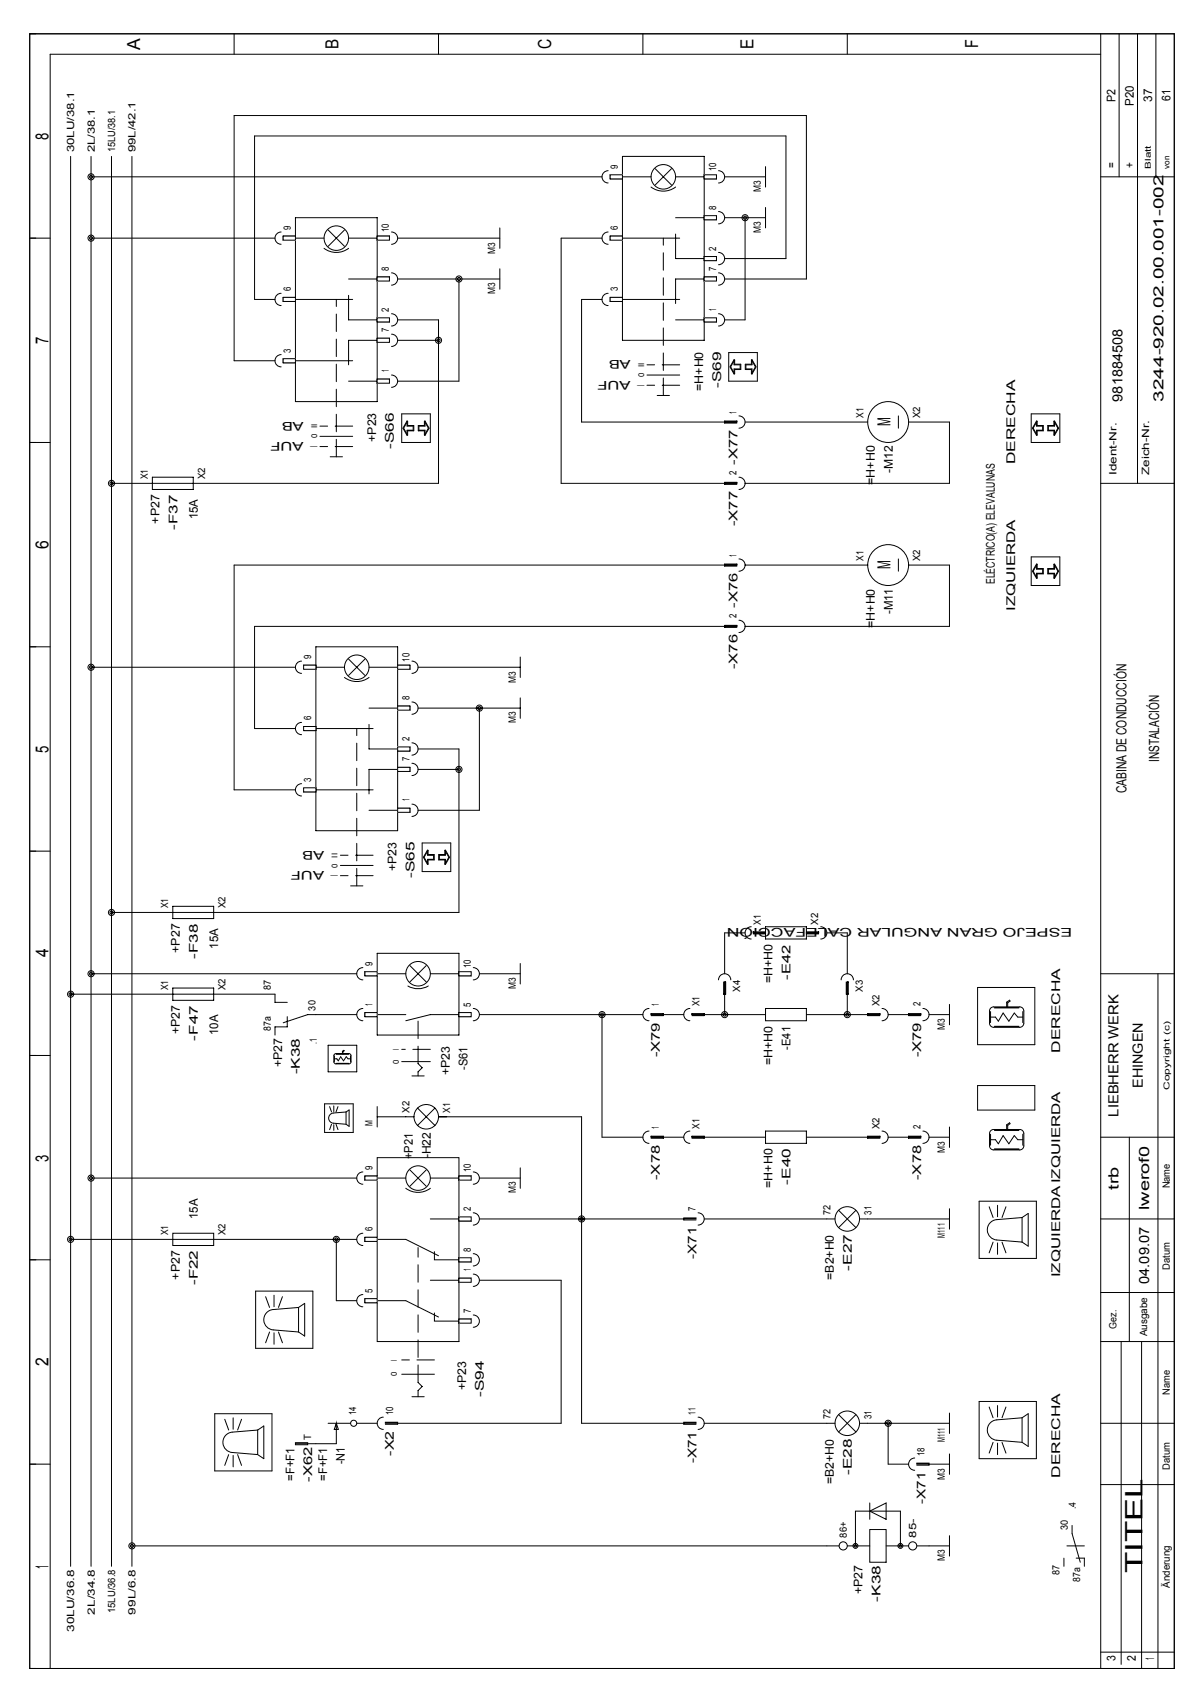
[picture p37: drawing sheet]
<svg xmlns="http://www.w3.org/2000/svg" width="210mm" height="297mm" viewBox="0 0 210 297" stroke-linecap="round" stroke-linejoin="round" font-family="sans-serif">
<defs><g id="words">
<text font-size="4.2" x="201.4" y="277.3" transform="rotate(-90 201.4 277.3)">TITEL</text>
<g font-size="3.2">
<text x="24.7" y="8.7" transform="rotate(-90 24.7 8.7)">A</text>
<text x="59.7" y="8.6" transform="rotate(-90 59.7 8.6)">B</text>
<text x="97.1" y="8.7" transform="rotate(-90 97.1 8.7)">C</text>
<text x="132.8" y="8.6" transform="rotate(-90 132.8 8.6)">E</text>
<text x="172.4" y="8.5" transform="rotate(-90 172.4 8.5)">F</text>
<text x="8.5" y="24.7" transform="rotate(-90 8.5 24.7)">8</text>
<text x="8.5" y="60.7" transform="rotate(-90 8.5 60.7)">7</text>
<text x="156.9" y="75.1" transform="rotate(-90 156.9 75.1)">M</text>
<text x="8.5" y="96.7" transform="rotate(-90 8.5 96.7)">6</text>
<text x="156.9" y="100.4" transform="rotate(-90 156.9 100.4)">M</text>
<text x="8.5" y="132.7" transform="rotate(-90 8.5 132.7)">5</text>
<text x="8.5" y="168.8" transform="rotate(-90 8.5 168.8)">4</text>
<text x="8.5" y="204.8" transform="rotate(-90 8.5 204.8)">3</text>
<text x="8.5" y="240.8" transform="rotate(-90 8.5 240.8)">2</text>
<text x="8.5" y="276.5" transform="rotate(-90 8.5 276.5)">1</text>
</g>
<g font-size="2.5">
<text x="197.8" y="70.8" transform="rotate(-90 197.8 70.8)">981884508</text>
<text x="205" y="70.8" transform="rotate(-90 205 70.8)">3244-920.02.00.001-002</text>
<text x="204.3" y="134.3" transform="rotate(-90 204.3 134.3)">INSTALACIÓN</text>
<text x="198.6" y="139.9" transform="rotate(-90 198.6 139.9)">CABINA DE CONDUCCIÓN</text>
<text x="201.4" y="191.8" transform="rotate(-90 201.4 191.8)">EHINGEN</text>
<text x="197.1" y="196.8" transform="rotate(-90 197.1 196.8)">LIEBHERR WERK</text>
<text x="197.1" y="209.7" transform="rotate(-90 197.1 209.7)">trb</text>
<text x="202.5" y="213.3" transform="rotate(-90 202.5 213.3)">lwerof0</text>
<text x="202.5" y="226.3" transform="rotate(-90 202.5 226.3)">04.09.07</text>
</g>
<g font-size="2.1">
<text x="196.6" y="18" transform="rotate(-90 196.6 18)">P2</text>
<text x="203.1" y="17.9" transform="rotate(-90 203.1 17.9)">37</text>
<text x="206.3" y="17.7" transform="rotate(-90 206.3 17.7)">61</text>
<text x="199.8" y="18.6" transform="rotate(-90 199.8 18.6)">P20</text>
<text x="196.6" y="29.6" transform="rotate(-90 196.6 29.6)">=</text>
<text x="199.8" y="29.6" transform="rotate(-90 199.8 29.6)">+</text>
<text x="111.1" y="63.5" transform="rotate(-180 111.1 63.5)">AB</text>
<text x="111.1" y="67.1" transform="rotate(-180 111.1 67.1)">AUF</text>
<text x="123.9" y="68.9" transform="rotate(-90 123.9 68.9)">=H+H0</text>
<text x="127.1" y="68.4" transform="rotate(-90 127.1 68.4)">-S69</text>
<text x="53.5" y="77.9" transform="rotate(-180 53.5 77.9)">AUF</text>
<text x="53.5" y="74.3" transform="rotate(-180 53.5 74.3)">AB</text>
<text x="66.3" y="77.9" transform="rotate(-90 66.3 77.9)">+P23</text>
<text x="69.4" y="79.2" transform="rotate(-90 69.4 79.2)">-S66</text>
<text x="130" y="81.9" transform="rotate(-90 130 81.9)">-X77</text>
<text x="157.3" y="83.4" transform="rotate(-90 157.3 83.4)">-M12</text>
<text x="178.9" y="81.8" transform="rotate(-90 178.9 81.8)">DERECHA</text>
<text x="154.2" y="85.5" transform="rotate(-90 154.2 85.5)">=H+H0</text>
<text x="28.1" y="92.3" transform="rotate(-90 28.1 92.3)">+P27</text>
<text x="31.3" y="93.4" transform="rotate(-90 31.3 93.4)">-F37</text>
<text x="34.9" y="91.6" transform="rotate(-90 34.9 91.6)">15A</text>
<text x="130" y="92.8" transform="rotate(-90 130 92.8)">-X77</text>
<text x="130" y="107.2" transform="rotate(-90 130 107.2)">-X76</text>
<text x="175.3" y="103" transform="rotate(-90 175.3 103)">ELÉCTRICO(A) ELEVALUNAS</text>
<text x="178.9" y="107.7" transform="rotate(-90 178.9 107.7)">IZQUIERDA</text>
<text x="154.2" y="110.7" transform="rotate(-90 154.2 110.7)">=H+H0</text>
<text x="157.3" y="108.3" transform="rotate(-90 157.3 108.3)">-M11</text>
<text x="130" y="118" transform="rotate(-90 130 118)">-X76</text>
<text x="57.1" y="150" transform="rotate(-180 57.1 150)">AB</text>
<text x="57.1" y="153.6" transform="rotate(-180 57.1 153.6)">AUF</text>
<text x="69.9" y="153.5" transform="rotate(-90 69.9 153.5)">+P23</text>
<text x="73" y="154.8" transform="rotate(-90 73 154.8)">-S65</text>
<text x="31.7" y="168" transform="rotate(-90 31.7 168)">+P27</text>
<text x="38.5" y="167.2" transform="rotate(-90 38.5 167.2)">15A</text>
<text x="188.9" y="163.7" transform="rotate(-180 188.9 163.7)">ESPEJO GRAN ANGULAR CALEFACCIÓN</text>
<text x="34.9" y="169" transform="rotate(-90 34.9 169)">-F38</text>
<text x="136.2" y="173.4" transform="rotate(-90 136.2 173.4)">=H+H0</text>
<text x="139.3" y="172.7" transform="rotate(-90 139.3 172.7)">-E42</text>
<text x="31.7" y="182.4" transform="rotate(-90 31.7 182.4)">+P27</text>
<text x="34.9" y="183.4" transform="rotate(-90 34.9 183.4)">-F47</text>
<text x="38.5" y="182.5" transform="rotate(-90 38.5 182.5)">10A</text>
<text x="139.3" y="185" transform="rotate(-90 139.3 185)">-E41</text>
<text x="186.9" y="185.6" transform="rotate(-90 186.9 185.6)">DERECHA</text>
<text x="49.7" y="188.1" transform="rotate(-90 49.7 188.1)">+P27</text>
<text x="52.9" y="189.4" transform="rotate(-90 52.9 189.4)">-K38</text>
<text x="79.3" y="189.6" transform="rotate(-90 79.3 189.6)">+P23</text>
<text x="82.4" y="188.6" transform="rotate(-90 82.4 188.6)">-S61</text>
<text x="116.3" y="186.4" transform="rotate(-90 116.3 186.4)">-X79</text>
<text x="136.2" y="187.8" transform="rotate(-90 136.2 187.8)">=H+H0</text>
<text x="162.4" y="186.4" transform="rotate(-90 162.4 186.4)">-X79</text>
<text x="72.8" y="204.3" transform="rotate(-90 72.8 204.3)">+P21</text>
<text x="75.9" y="204.2" transform="rotate(-90 75.9 204.2)">-H22</text>
<text x="116.3" y="208" transform="rotate(-90 116.3 208)">-X78</text>
<text x="136.2" y="209.4" transform="rotate(-90 136.2 209.4)">=H+H0</text>
<text x="139.3" y="208.8" transform="rotate(-90 139.3 208.8)">-E40</text>
<text x="162.4" y="208" transform="rotate(-90 162.4 208)">-X78</text>
<text x="34.9" y="214.9" transform="rotate(-90 34.9 214.9)">15A</text>
<text x="122.7" y="221.9" transform="rotate(-90 122.7 221.9)">-X71</text>
<text x="31.7" y="225.6" transform="rotate(-90 31.7 225.6)">+P27</text>
<text x="34.9" y="226.5" transform="rotate(-90 34.9 226.5)">-F22</text>
<text x="147" y="225.6" transform="rotate(-90 147 225.6)">=B2+H0</text>
<text x="150.1" y="224" transform="rotate(-90 150.1 224)">-E27</text>
<text x="186.9" y="225.1" transform="rotate(-90 186.9 225.1)">IZQUIERDA IZQUIERDA</text>
<text x="82.1" y="245" transform="rotate(-90 82.1 245)">+P23</text>
<text x="85.3" y="246.3" transform="rotate(-90 85.3 246.3)">-S94</text>
<text x="69.4" y="256.6" transform="rotate(-90 69.4 256.6)">-X2</text>
<text x="122.7" y="257.9" transform="rotate(-90 122.7 257.9)">-X71</text>
<text x="51.9" y="261" transform="rotate(-90 51.9 261)">=F+F1</text>
<text x="55" y="261.2" transform="rotate(-90 55 261.2)">-X62</text>
<text x="57.6" y="261" transform="rotate(-90 57.6 261)">=F+F1</text>
<text x="60.8" y="258.1" transform="rotate(-90 60.8 258.1)">-N1</text>
<text x="147" y="261.6" transform="rotate(-90 147 261.6)">=B2+H0</text>
<text x="150.1" y="260" transform="rotate(-90 150.1 260)">-E28</text>
<text x="186.9" y="260.5" transform="rotate(-90 186.9 260.5)">DERECHA</text>
<text x="163.1" y="265.1" transform="rotate(-90 163.1 265.1)">-X71</text>
<text x="152" y="281.1" transform="rotate(-90 152 281.1)">+P27</text>
<text x="155.2" y="282.3" transform="rotate(-90 155.2 282.3)">-K38</text>
<text x="196.6" y="292.9" transform="rotate(-90 196.6 292.9)">3</text>
<text x="200.2" y="292.8" transform="rotate(-90 200.2 292.8)">2</text>
<text x="203.4" y="292.6" transform="rotate(-90 203.4 292.6)">1</text>
</g>
<g font-size="1.8">
<text x="13.1" y="26.9" transform="rotate(-90 13.1 26.9)">30LU/38.1</text>
<text x="16.7" y="26.9" transform="rotate(-90 16.7 26.9)">2L/38.1</text>
<text x="20.3" y="26.9" transform="rotate(-90 20.3 26.9)">15LU/38.1</text>
<text x="23.9" y="26.9" transform="rotate(-90 23.9 26.9)">99L/42.1</text>
<text x="108.9" y="29.8" transform="rotate(-90 108.9 29.8)">9</text>
<text x="126.2" y="30.2" transform="rotate(-90 126.2 30.2)">10</text>
<text x="134.1" y="33.9" transform="rotate(-90 134.1 33.9)">M3</text>
<text x="51.3" y="40.6" transform="rotate(-90 51.3 40.6)">9</text>
<text x="68.6" y="41" transform="rotate(-90 68.6 41)">10</text>
<text x="108.9" y="40.5" transform="rotate(-90 108.9 40.5)">6</text>
<text x="126.2" y="37" transform="rotate(-90 126.2 37)">8</text>
<text x="134.1" y="41.1" transform="rotate(-90 134.1 41.1)">M3</text>
<text x="68.6" y="47.8" transform="rotate(-90 68.6 47.8)">8</text>
<text x="87.3" y="44.7" transform="rotate(-90 87.3 44.7)">M3</text>
<text x="126.2" y="47.8" transform="rotate(-90 126.2 47.8)">7</text>
<text x="126.2" y="44.2" transform="rotate(-90 126.2 44.2)">2</text>
<text x="51.3" y="51.3" transform="rotate(-90 51.3 51.3)">6</text>
<text x="87.3" y="51.9" transform="rotate(-90 87.3 51.9)">M3</text>
<text x="108.9" y="51.4" transform="rotate(-90 108.9 51.4)">3</text>
<text x="68.6" y="58.6" transform="rotate(-90 68.6 58.6)">7</text>
<text x="68.6" y="55" transform="rotate(-90 68.6 55)">2</text>
<text x="126.2" y="54.8" transform="rotate(-90 126.2 54.8)">1</text>
<text x="51.3" y="62.2" transform="rotate(-90 51.3 62.2)">3</text>
<text x="68.6" y="65.6" transform="rotate(-90 68.6 65.6)">1</text>
<text x="113.6" y="68" transform="rotate(-90 113.6 68)">I</text>
<text x="129.8" y="73" transform="rotate(-90 129.8 73)">1</text>
<text x="152.2" y="73.7" transform="rotate(-90 152.2 73.7)">X1</text>
<text x="162.2" y="73.7" transform="rotate(-90 162.2 73.7)">X2</text>
<text x="55.9" y="78.8" transform="rotate(-90 55.9 78.8)">I</text>
<text x="129.8" y="83.8" transform="rotate(-90 129.8 83.8)">2</text>
<text x="196.8" y="83.8" transform="rotate(-90 196.8 83.8)">Ident-Nr.</text>
<text x="202.6" y="83.8" transform="rotate(-90 202.6 83.8)">Zeich-Nr.</text>
<text x="26.1" y="84.5" transform="rotate(-90 26.1 84.5)">X1</text>
<text x="36.1" y="84.5" transform="rotate(-90 36.1 84.5)">X2</text>
<text x="129.8" y="98.2" transform="rotate(-90 129.8 98.2)">1</text>
<text x="152.2" y="98.9" transform="rotate(-90 152.2 98.9)">X1</text>
<text x="162.2" y="98.9" transform="rotate(-90 162.2 98.9)">X2</text>
<text x="129.8" y="109" transform="rotate(-90 129.8 109)">2</text>
<text x="54.9" y="116.2" transform="rotate(-90 54.9 116.2)">9</text>
<text x="72.2" y="116.6" transform="rotate(-90 72.2 116.6)">10</text>
<text x="72.2" y="123.4" transform="rotate(-90 72.2 123.4)">8</text>
<text x="90.9" y="120.3" transform="rotate(-90 90.9 120.3)">M3</text>
<text x="54.9" y="126.9" transform="rotate(-90 54.9 126.9)">6</text>
<text x="72.2" y="130.6" transform="rotate(-90 72.2 130.6)">2</text>
<text x="90.9" y="127.5" transform="rotate(-90 90.9 127.5)">M3</text>
<text x="54.9" y="137.8" transform="rotate(-90 54.9 137.8)">3</text>
<text x="72.2" y="134.2" transform="rotate(-90 72.2 134.2)">7</text>
<text x="72.2" y="141.3" transform="rotate(-90 72.2 141.3)">1</text>
<text x="59.6" y="154.5" transform="rotate(-90 59.6 154.5)">I</text>
<text x="29.7" y="160.1" transform="rotate(-90 29.7 160.1)">X1</text>
<text x="39.7" y="160.1" transform="rotate(-90 39.7 160.1)">X2</text>
<text x="134.1" y="163" transform="rotate(-90 134.1 163)">X1</text>
<text x="144.2" y="163" transform="rotate(-90 144.2 163)">X2</text>
<text x="65.7" y="170.3" transform="rotate(-90 65.7 170.3)">9</text>
<text x="83" y="170.7" transform="rotate(-90 83 170.7)">10</text>
<text x="29.7" y="174.5" transform="rotate(-90 29.7 174.5)">X1</text>
<text x="39.7" y="174.5" transform="rotate(-90 39.7 174.5)">X2</text>
<text x="47.7" y="174.5" transform="rotate(-90 47.7 174.5)">87</text>
<text x="55.6" y="178.1" transform="rotate(-90 55.6 178.1)">30</text>
<text x="65.7" y="177.3" transform="rotate(-90 65.7 177.3)">1</text>
<text x="83" y="177.5" transform="rotate(-90 83 177.5)">5</text>
<text x="90.9" y="174.4" transform="rotate(-90 90.9 174.4)">M3</text>
<text x="116.1" y="177.4" transform="rotate(-90 116.1 177.4)">1</text>
<text x="123.3" y="177.4" transform="rotate(-90 123.3 177.4)">X1</text>
<text x="130.5" y="174.8" transform="rotate(-90 130.5 174.8)">X4</text>
<text x="152.1" y="174.8" transform="rotate(-90 152.1 174.8)">X3</text>
<text x="155" y="177.4" transform="rotate(-90 155 177.4)">X2</text>
<text x="162.2" y="177.4" transform="rotate(-90 162.2 177.4)">2</text>
<text x="47.7" y="181.7" transform="rotate(-90 47.7 181.7)">87a</text>
<text x="55.9" y="184.1" transform="rotate(-90 55.9 184.1)">.1</text>
<text x="166.5" y="181.6" transform="rotate(-90 166.5 181.6)">M3</text>
<text x="72.2" y="196.2" transform="rotate(-90 72.2 196.2)">X2</text>
<text x="79.4" y="196.2" transform="rotate(-90 79.4 196.2)">X1</text>
<text x="65.7" y="198.6" transform="rotate(-90 65.7 198.6)">M</text>
<text x="116.1" y="199" transform="rotate(-90 116.1 199)">1</text>
<text x="123.3" y="199" transform="rotate(-90 123.3 199)">X1</text>
<text x="155" y="199" transform="rotate(-90 155 199)">X2</text>
<text x="162.2" y="199" transform="rotate(-90 162.2 199)">2</text>
<text x="166.5" y="203.2" transform="rotate(-90 166.5 203.2)">M3</text>
<text x="65.7" y="206.3" transform="rotate(-90 65.7 206.3)">9</text>
<text x="83" y="206.7" transform="rotate(-90 83 206.7)">10</text>
<text x="206.2" y="209.5" transform="rotate(-90 206.2 209.5)">Name</text>
<text x="83" y="213.5" transform="rotate(-90 83 213.5)">2</text>
<text x="90.9" y="210.4" transform="rotate(-90 90.9 210.4)">M3</text>
<text x="122.6" y="213.4" transform="rotate(-90 122.6 213.4)">7</text>
<text x="146.4" y="214.2" transform="rotate(-90 146.4 214.2)">72</text>
<text x="153.6" y="214.2" transform="rotate(-90 153.6 214.2)">31</text>
<text x="29.7" y="217.8" transform="rotate(-90 29.7 217.8)">X1</text>
<text x="39.7" y="217.8" transform="rotate(-90 39.7 217.8)">X2</text>
<text x="65.7" y="217.1" transform="rotate(-90 65.7 217.1)">6</text>
<text x="83" y="220.7" transform="rotate(-90 83 220.7)">8</text>
<text x="166.5" y="218.2" transform="rotate(-90 166.5 218.2)">M111</text>
<text x="65.7" y="227.9" transform="rotate(-90 65.7 227.9)">5</text>
<text x="83" y="224.1" transform="rotate(-90 83 224.1)">1</text>
<text x="206.2" y="223.8" transform="rotate(-90 206.2 223.8)">Datum</text>
<text x="83" y="231.5" transform="rotate(-90 83 231.5)">7</text>
<text x="196.8" y="234.2" transform="rotate(-90 196.8 234.2)">Gez.</text>
<text x="202.2" y="235.6" transform="rotate(-90 202.2 235.6)">Ausgabe</text>
<text x="206.2" y="245.9" transform="rotate(-90 206.2 245.9)">Name</text>
<text x="62.8" y="249.5" transform="rotate(-90 62.8 249.5)">14</text>
<text x="69.3" y="249.5" transform="rotate(-90 69.3 249.5)">10</text>
<text x="122.6" y="249.5" transform="rotate(-90 122.6 249.5)">11</text>
<text x="146.4" y="250.2" transform="rotate(-90 146.4 250.2)">72</text>
<text x="153.6" y="250.2" transform="rotate(-90 153.6 250.2)">31</text>
<text x="54.9" y="253.8" transform="rotate(-90 54.9 253.8)">T</text>
<text x="162.9" y="256.7" transform="rotate(-90 162.9 256.7)">18</text>
<text x="166.5" y="254.2" transform="rotate(-90 166.5 254.2)">M111</text>
<text x="166.5" y="260.8" transform="rotate(-90 166.5 260.8)">M3</text>
<text x="206.2" y="259.1" transform="rotate(-90 206.2 259.1)">Datum</text>
<text x="188.2" y="269.8" transform="rotate(-90 188.2 269.8)">30</text>
<text x="189.6" y="266" transform="rotate(-90 189.6 266)">.4</text>
<text x="149.2" y="271.1" transform="rotate(-90 149.2 271.1)">86+</text>
<text x="161.5" y="271.1" transform="rotate(-90 161.5 271.1)">85-</text>
<text x="166.5" y="275.2" transform="rotate(-90 166.5 275.2)">M3</text>
<text x="186.8" y="277.7" transform="rotate(-90 186.8 277.7)">87</text>
<text x="190.4" y="278.9" transform="rotate(-90 190.4 278.9)">87a</text>
<text x="206.2" y="279.9" transform="rotate(-90 206.2 279.9)">Änderung</text>
<text x="13.1" y="287.7" transform="rotate(-90 13.1 287.7)">30LU/36.8</text>
<text x="16.7" y="284.6" transform="rotate(-90 16.7 284.6)">2L/34.8</text>
<text x="20.3" y="284.4" transform="rotate(-90 20.3 284.4)">15LU/36.8</text>
<text x="23.9" y="284.6" transform="rotate(-90 23.9 284.6)">99L/6.8</text>
</g>
<g font-size="1.4">
<text x="202.9" y="29.7" transform="rotate(-90 202.9 29.7)">Blatt</text>
<text x="206.1" y="29.7" transform="rotate(-90 206.1 29.7)">von</text>
<text x="113.5" y="66.5" transform="rotate(-90 113.5 66.5)">0 II</text>
<text x="55.9" y="77.3" transform="rotate(-90 55.9 77.3)">0 II</text>
<text x="59.5" y="152.9" transform="rotate(-90 59.5 152.9)">0 II</text>
<text x="70.3" y="185.1" transform="rotate(-90 70.3 185.1)">I</text>
<text x="70.3" y="187.5" transform="rotate(-90 70.3 187.5)">0</text>
<text x="206.1" y="192.1" transform="rotate(-90 206.1 192.1)">Copyright (c)</text>
<text x="69.9" y="239.8" transform="rotate(-90 69.9 239.8)">I</text>
<text x="69.9" y="242.6" transform="rotate(-90 69.9 242.6)">0</text>
</g>
</g></defs>
<g fill="none" stroke="#000" stroke-width=".18">
<path d="M30.5 217.4h7.2v2.2h-7.2zM30.5 218.5h7.2M64 217.4a1.08 1.08 0 0 0-1.1 1.1 1.08 1.08 0 0 0 1.1 1.1M64 206.6a1.08 1.08 0 0 0-1.1 1.1 1.08 1.08 0 0 0 1.1 1.1M66.5 218.5h5l5.8 2.9M66.5 207.7h5M66.5 204.1h14.4v32.4h-14.4zM71.5 209.5a3.6 3.6 0 0 0 4.3 0M72.2 206.2l2.9 2.9M75.1 206.2l-2.9 2.9M75.8 214.9h5.1M75.8 207.7h5.1"/>
<path d="M83.4 213.8a1.08 1.08 0 0 1 1.1 1.1 1.08 1.08 0 0 1-1.1 1.1M83.4 206.6a1.08 1.08 0 0 1 1.1 1.1 1.08 1.08 0 0 1-1.1 1.1M120.5 214.9h2.2v-.2h-2.2v.4h2.2M123 213.8a1.08 1.08 0 0 1 1.1 1.1 1.08 1.08 0 0 1-1.1 1.1M145.7 214.9h1.5M147.8 213.4l3.1 3M150.9 213.4l-3.1 3M151.5 214.9h1.4M167.3 213.1v3.6M64 228.2a1.08 1.08 0 0 0-1.1 1.1 1.08 1.08 0 0 0 1.1 1.1M64.3 228.9h2.2v.8h-2.2zM66.5 229.3h5l5.8 2.9"/>
<path d="M75.8 225.7h5.1M76.6 231.5v1.4h4.3M76.6 220.6v1.5h4.3M83.4 231.8a1.08 1.08 0 0 1 1.1 1.1 1.08 1.08 0 0 1-1.1 1.1M83.4 221a1.08 1.08 0 0 1 1.1 1.1 1.08 1.08 0 0 1-1.1 1.1M83.4 224.6a1.08 1.08 0 0 1 1.1 1.1 1.08 1.08 0 0 1-1.1 1.1M52.1 254.3h2.1v.4h-2.1zM57.8 250.9h4M59.3 250.9l.3 1.1h-.7l.4-1.1v3.6h-7.2M67.6 249.8a1.08 1.08 0 0 0-1.1 1.1 1.08 1.08 0 0 0 1.1 1.1M70.1 250.9h-2.2v-.2h2.2v.4h-2.2M70.8 242.3h5.8"/>
<path d="M72.6 246.2h2.2M120.5 250.9h2.2v-.2h-2.2v.4h2.2M123 249.8a1.08 1.08 0 0 1 1.1 1.1 1.08 1.08 0 0 1-1.1 1.1M145.7 250.9h1.5M147.8 249.4l3.1 3M150.9 249.4l-3.1 3M151.5 250.9h1.4M161.2 257a1.08 1.08 0 0 0-1.1 1.1 1.08 1.08 0 0 0 1.1 1.1M163.7 258.1h-2.1v-.2h2.1v.4h-2.1M167.3 249.1v3.6M167.3 256.3v3.6M145.7 272.5h2.2"/>
<path d="M149.3 272.5h4M150.8 272.5v-6.1h7.9v6.1M153.3 265v2.8M153.3 266.4l2.9-1.4v2.8zM153.3 269.6h2.9v5.8h-2.9zM156.2 272.5h3.9M161.6 272.5h2.1M167.3 270.7v3.6"/>
<circle cx="12.4" cy="218.5" r=".27"/>
<circle cx="12.4" cy="218.5" r=".54"/>
<circle cx="16" cy="207.7" r=".27"/>
<circle cx="16" cy="207.7" r=".54"/>
<circle cx="73.7" cy="207.7" r="2.16"/>
<circle cx="149.3" cy="214.9" r="2.16"/>
<circle cx="62.3" cy="250.9" r=".54"/>
<circle cx="149.3" cy="250.9" r="2.16"/>
<circle cx="23.3" cy="272.5" r=".27"/>
<circle cx="23.3" cy="272.5" r=".54"/>
<circle cx="148.6" cy="272.5" r=".72"/>
<circle cx="150.8" cy="272.5" r=".22"/>
<circle cx="150.8" cy="272.5" r=".43"/>
<circle cx="158.7" cy="272.5" r=".22"/>
<circle cx="158.7" cy="272.5" r=".43"/>
<circle cx="160.9" cy="272.5" r=".72"/>
</g>
<path d="M76.6 239.7h-5.8M73.7 246.2v-1.1M73.7 245.1l.7-.7M73.7 243.7v-23.8M74.4 244.4l-.7-.7" fill="none" stroke="#000" stroke-width=".18" stroke-dasharray="3.1 1.3"/>
<path d="M64.3 228.9h2.2v.8h-2.2z" fill="#fff"/>
<path d="M64.3 228.9h2.2v.8h-2.2zM80.9 221.7h2.1v.7h-2.1z" fill="none" stroke="#000" stroke-width=".18"/>
<path d="M80.9 221.7h2.1v.7h-2.1z" fill="#fff"/>
<path d="M80.9 221.7h2.1v.7h-2.1zM80.9 232.5h2.1v.8h-2.1z" fill="none" stroke="#000" stroke-width=".18"/>
<path d="M80.9 232.5h2.1v.8h-2.1z" fill="#fff"/>
<path d="M80.9 214.5h2.1v.7h-2.1zM80.9 232.5h2.1v.8h-2.1z" fill="none" stroke="#000" stroke-width=".18"/>
<path d="M80.9 214.5h2.1v.7h-2.1z" fill="#fff"/>
<path d="M64.3 218.1h2.2v.7h-2.2zM80.9 214.5h2.1v.7h-2.1z" fill="none" stroke="#000" stroke-width=".18"/>
<path d="M64.3 218.1h2.2v.7h-2.2z" fill="#fff"/>
<path d="M64.3 218.1h2.2v.7h-2.2zM64.3 207.3h2.2v.7h-2.2z" fill="none" stroke="#000" stroke-width=".18"/>
<path d="M64.3 207.3h2.2v.7h-2.2z" fill="#fff"/>
<path d="M64.3 207.3h2.2v.7h-2.2zM80.9 207.3h2.1v.7h-2.1z" fill="none" stroke="#000" stroke-width=".18"/>
<path d="M80.9 207.3h2.1v.7h-2.1z" fill="#fff"/>
<path d="M80.9 207.3h2.1v.7h-2.1zM80.9 225.3h2.1v.7h-2.1z" fill="none" stroke="#000" stroke-width=".18"/>
<path d="M80.9 225.3h2.1v.7h-2.1z" fill="#fff"/>
<g fill="none" stroke="#000" stroke-width=".18">
<path d="M64 170.6a1.08 1.08 0 0 0-1.1 1.1 1.08 1.08 0 0 0 1.1 1M64 177.8a1.08 1.08 0 0 0-1.1 1.1 1.08 1.08 0 0 0 1.1 1M64.3 178.5h2.2v.7h-2.2zM66.5 168.1h14.4v14.4h-14.4zM66.5 178.9h5M66.5 171.7h5M71.9 173.8a3.6 3.6 0 0 0 3.6 0M72.2 170.2l2.9 2.9M75.1 170.2l-2.9 2.9M75.8 171.7h5.1M80.9 178.9h-5.1l-4.3 1M83.4 177.8a1.08 1.08 0 0 1 1.1 1.1 1.08 1.08 0 0 1-1.1 1"/>
<path d="M83.4 170.6a1.08 1.08 0 0 1 1.1 1.1 1.08 1.08 0 0 1-1.1 1M70.8 187.1h5M72.6 189.7h2.2M91.7 205.9v3.6M80.9 225.3h2.1v.7h-2.1z"/>
<circle cx="73.7" cy="171.7" r="2.16"/>
</g>
<path d="M73.7 189.7v-.8M73.7 188.9l.7-.7M73.7 187.5v-7.9M74.4 188.2l-.7-.7M75.8 185h-5" fill="none" stroke="#000" stroke-width=".18" stroke-dasharray="3.1 1.3"/>
<path d="M64.3 178.5h2.2v.7h-2.2z" fill="#fff"/>
<path d="M64.3 178.5h2.2v.7h-2.2zM64.3 171.3h2.2v.7h-2.2z" fill="none" stroke="#000" stroke-width=".18"/>
<path d="M64.3 171.3h2.2v.7h-2.2z" fill="#fff"/>
<path d="M64.3 171.3h2.2v.7h-2.2zM80.9 171.3h2.1v.7h-2.1z" fill="none" stroke="#000" stroke-width=".18"/>
<path d="M80.9 171.3h2.1v.7h-2.1z" fill="#fff"/>
<path d="M80.9 171.3h2.1v.7h-2.1zM80.9 178.5h2.1v.7h-2.1z" fill="none" stroke="#000" stroke-width=".18"/>
<path d="M80.9 178.5h2.1v.7h-2.1z" fill="#fff"/>
<g fill="none" stroke="#000" stroke-width=".18">
<path d="M52.1 38.4h14.4v32.4h-14.4zM49.5 51.7a1.08 1.08 0 0 0-1 1.1 1.08 1.08 0 0 0 1 1.1M49.5 40.9a1.08 1.08 0 0 0-1 1.1 1.08 1.08 0 0 0 1 1.1M52.1 52.8h10.1M52.1 42h5M57.1 43.8a3.6 3.6 0 0 0 4.3 0M57.8 40.5l2.9 2.9M60.7 40.5l-2.9 2.9M61.4 52.1v4.3h5.1M61.4 49.2h5.1M61.4 42h5.1M66.5 60h-5.1v4.3"/>
<path d="M69 55.3a1.08 1.08 0 0 1 1.1 1.1 1.08 1.08 0 0 1-1.1 1.1M69 48.1a1.08 1.08 0 0 1 1.1 1.1 1.08 1.08 0 0 1-1.1 1.1M69 40.9a1.08 1.08 0 0 1 1.1 1.1 1.08 1.08 0 0 1-1.1 1.1M69 58.9a1.08 1.08 0 0 1 1.1 1.1 1.08 1.08 0 0 1-1.1 1.1M49.5 62.5a1.08 1.08 0 0 0-1 1.1 1.08 1.08 0 0 0 1 1.1M49.9 63.2h2.2v.8h-2.2zM52.1 63.6h10.1M56.4 76.9h5.8M61.4 67.2h5.1M69 66.1a1.08 1.08 0 0 1 1.1 1.1 1.08 1.08 0 0 1-1.1 1.1M26.9 84.1h7.2v2.2h-7.2zM26.9 85.2h7.2"/>
<path d="M58.2 80.5h2.2M30.5 174.2h7.2v2.1h-7.2zM30.5 175.3h7.2M48.5 175.3v1.4h2.1M50.6 179.2v1.8h-2.1v1.5M55.7 178.9h-1.5l-4.3 1.4M80.9 178.5h2.1v.7h-2.1zM91.7 169.9v3.6M114.4 177.8a1.08 1.08 0 0 0-1.1 1.1 1.08 1.08 0 0 0 1.1 1M116.9 178.9h-2.2v-.2h2.2v.3h-2.2M121.6 177.8a1.08 1.08 0 0 0-1.1 1.1 1.08 1.08 0 0 0 1.1 1M124.1 178.9h-2.2v-.2h2.2v.3h-2.2"/>
<path d="M126.6 172.7a1.08 1.08 0 0 1 1.1-1 1.08 1.08 0 0 1 1.1 1M127.5 173.1v2.2h.4v-2.2h-.2v2.2M134.9 177.8h7.2v2.1h-7.2zM148.2 172.7a1.08 1.08 0 0 1 1.1-1 1.08 1.08 0 0 1 1.1 1M149.1 173.1v2.2h.4v-2.2h-.2v2.2M152.9 178.9h2.2v-.2h-2.2v.3h2.2M155.4 177.8a1.08 1.08 0 0 1 1.1 1.1 1.08 1.08 0 0 1-1.1 1M160.1 178.9h2.2v-.2h-2.2v.3h2.2M162.7 177.8a1.08 1.08 0 0 1 1 1.1 1.08 1.08 0 0 1-1 1M167.3 177.1v3.6M114.4 199.4a1.08 1.08 0 0 0-1.1 1.1 1.08 1.08 0 0 0 1.1 1.1M121.6 199.4a1.08 1.08 0 0 0-1.1 1.1 1.08 1.08 0 0 0 1.1 1.1"/>
<path d="M134.9 199.4h7.2v2.2h-7.2zM155.4 199.4a1.08 1.08 0 0 1 1.1 1.1 1.08 1.08 0 0 1-1.1 1.1M162.7 199.4a1.08 1.08 0 0 1 1 1.1 1.08 1.08 0 0 1-1 1.1M167.3 198.7v3.6M116.9 200.5h-2.2v-.2h2.2v.4h-2.2M124.1 200.5h-2.2v-.2h2.2v.4h-2.2M152.9 200.5h2.2v-.2h-2.2v.4h2.2M160.1 200.5h2.2v-.2h-2.2v.4h2.2"/>
<circle cx="59.3" cy="42" r="2.16"/>
</g>
<path d="M62.2 78.7h-5.8M62.2 75.1h-5.8M59.3 80.5v-27.7" fill="none" stroke="#000" stroke-width=".18" stroke-dasharray="3.1 1.3"/>
<path d="M49.9 63.2h2.2v.8h-2.2z" fill="#fff"/>
<path d="M66.5 56h2.1v.7h-2.1zM49.9 63.2h2.2v.8h-2.2z" fill="none" stroke="#000" stroke-width=".18"/>
<path d="M66.5 56h2.1v.7h-2.1z" fill="#fff"/>
<path d="M66.5 56h2.1v.7h-2.1zM66.5 66.8h2.1v.8h-2.1z" fill="none" stroke="#000" stroke-width=".18"/>
<path d="M66.5 66.8h2.1v.8h-2.1z" fill="#fff"/>
<path d="M66.5 48.8h2.1v.7h-2.1zM66.5 66.8h2.1v.8h-2.1z" fill="none" stroke="#000" stroke-width=".18"/>
<path d="M66.5 48.8h2.1v.7h-2.1z" fill="#fff"/>
<path d="M49.9 52.4h2.2v.7h-2.2zM66.5 48.8h2.1v.7h-2.1z" fill="none" stroke="#000" stroke-width=".18"/>
<path d="M49.9 52.4h2.2v.7h-2.2z" fill="#fff"/>
<path d="M49.9 52.4h2.2v.7h-2.2zM49.9 41.6h2.2v.7h-2.2z" fill="none" stroke="#000" stroke-width=".18"/>
<path d="M49.9 41.6h2.2v.7h-2.2z" fill="#fff"/>
<path d="M49.9 41.6h2.2v.7h-2.2zM66.5 41.6h2.1v.7h-2.1z" fill="none" stroke="#000" stroke-width=".18"/>
<path d="M66.5 41.6h2.1v.7h-2.1z" fill="#fff"/>
<path d="M66.5 41.6h2.1v.7h-2.1zM66.5 59.6h2.1v.8h-2.1z" fill="none" stroke="#000" stroke-width=".18"/>
<path d="M66.5 59.6h2.1v.8h-2.1z" fill="#fff"/>
<g fill="none" stroke="#000" stroke-width=".18">
<path d="M107.2 30.1a1.08 1.08 0 0 0-1.1 1.1 1.08 1.08 0 0 0 1.1 1.1M109.7 27.6h14.4v32.4h-14.4zM109.7 31.2h5M114.7 33a3.6 3.6 0 0 0 4.4 0M115.5 29.7l2.8 2.9M118.3 29.7l-2.8 2.9M119.1 38.4h5M119.1 31.2h5M126.6 37.3a1.08 1.08 0 0 1 1.1 1.1 1.08 1.08 0 0 1-1.1 1.1M126.6 30.1a1.08 1.08 0 0 1 1.1 1.1 1.08 1.08 0 0 1-1.1 1.1M66.5 59.6h2.1v.8h-2.1zM88.1 47.4v3.6"/>
<path d="M107.2 51.7a1.08 1.08 0 0 0-1.1 1.1 1.08 1.08 0 0 0 1.1 1.1M107.2 40.9a1.08 1.08 0 0 0-1.1 1.1 1.08 1.08 0 0 0 1.1 1.1M107.5 52.4h2.2v.7h-2.2zM109.7 52.8h10.1M109.7 42h10.1M119.1 56.4h5M119.1 41.3v4.3h5M124.1 49.2h-5v4.3M126.6 55.3a1.08 1.08 0 0 1 1.1 1.1 1.08 1.08 0 0 1-1.1 1.1M126.6 44.5a1.08 1.08 0 0 1 1.1 1.1 1.08 1.08 0 0 1-1.1 1.1M126.6 48.1a1.08 1.08 0 0 1 1.1 1.1 1.08 1.08 0 0 1-1.1 1.1M114 66.1h5.8"/>
<path d="M115.8 69.7h2.2"/>
<circle cx="116.9" cy="31.2" r="2.16"/>
</g>
<path d="M116.9 69.7v-27.7M119.8 67.9h-5.8M119.8 64.3h-5.8" fill="none" stroke="#000" stroke-width=".18" stroke-dasharray="3.1 1.3"/>
<path d="M107.5 52.4h2.2v.7h-2.2z" fill="#fff"/>
<path d="M107.5 52.4h2.2v.7h-2.2zM124.1 45.2h2.2v.7h-2.2z" fill="none" stroke="#000" stroke-width=".18"/>
<path d="M124.1 45.2h2.2v.7h-2.2z" fill="#fff"/>
<path d="M124.1 45.2h2.2v.7h-2.2zM124.1 56h2.2v.7h-2.2z" fill="none" stroke="#000" stroke-width=".18"/>
<path d="M124.1 56h2.2v.7h-2.2z" fill="#fff"/>
<path d="M124.1 38h2.2v.7h-2.2zM124.1 56h2.2v.7h-2.2z" fill="none" stroke="#000" stroke-width=".18"/>
<path d="M124.1 38h2.2v.7h-2.2z" fill="#fff"/>
<path d="M124.1 38h2.2v.7h-2.2zM107.5 41.6h2.2v.7h-2.2z" fill="none" stroke="#000" stroke-width=".18"/>
<path d="M107.5 41.6h2.2v.7h-2.2z" fill="#fff"/>
<path d="M107.5 30.8h2.2v.7h-2.2zM107.5 41.6h2.2v.7h-2.2z" fill="none" stroke="#000" stroke-width=".18"/>
<path d="M107.5 30.8h2.2v.7h-2.2z" fill="#fff"/>
<path d="M107.5 30.8h2.2v.7h-2.2zM124.1 30.8h2.2v.7h-2.2z" fill="none" stroke="#000" stroke-width=".18"/>
<path d="M124.1 30.8h2.2v.7h-2.2z" fill="#fff"/>
<path d="M124.1 30.8h2.2v.7h-2.2zM124.1 48.8h2.2v.7h-2.2z" fill="none" stroke="#000" stroke-width=".18"/>
<path d="M124.1 48.8h2.2v.7h-2.2z" fill="#fff"/>
<g fill="none" stroke="#000" stroke-width=".18">
<path d="M134.9 29.4v3.6M124.1 48.8h2.2v.7h-2.2zM127.7 74.4h2.2v-.2h-2.2v.4h2.2M130.2 73.3a1.08 1.08 0 0 1 1.1 1.1 1.08 1.08 0 0 1-1.1 1.1M158.3 73.3v2.2M53.1 116.5a1.08 1.08 0 0 0-1 1.1 1.08 1.08 0 0 0 1 1.1M55.7 114h14.4v32.4h-14.4zM55.7 117.6h5M60.7 119.4a3.6 3.6 0 0 0 4.3 0M61.4 116.2l2.9 2.9M64.3 116.2l-2.9 2.9M65 117.6h5.1"/>
<path d="M72.6 116.5a1.08 1.08 0 0 1 1.1 1.1 1.08 1.08 0 0 1-1.1 1.1M53.1 138.2a1.08 1.08 0 0 0-1 1 1.08 1.08 0 0 0 1 1.1M53.1 127.3a1.08 1.08 0 0 0-1 1.1 1.08 1.08 0 0 0 1 1.1M53.5 138.9h2.2v.7h-2.2zM55.7 139.2h10.1M55.7 128.4h10.1M65 127.7v4.3h5.1M65 124.8h5.1M70.1 135.6h-5.1v4.4M72.6 131a1.08 1.08 0 0 1 1.1 1 1.08 1.08 0 0 1-1.1 1.1M72.6 123.7a1.08 1.08 0 0 1 1.1 1.1 1.08 1.08 0 0 1-1.1 1.1M72.6 134.6a1.08 1.08 0 0 1 1.1 1 1.08 1.08 0 0 1-1.1 1.1"/>
<path d="M30.5 159.8h7.2v2.1h-7.2zM60 152.6h5.8M61.8 156.2h2.2M65 142.8h5.1M72.6 141.8a1.08 1.08 0 0 1 1.1 1 1.08 1.08 0 0 1-1.1 1.1M30.5 160.8h7.2M132.4 163.4a1.08 1.08 0 0 0-1.1 1.1 1.08 1.08 0 0 0 1.1 1M132.8 164.6h2.1M134.9 163.4h7.2v2.1h-7.2zM134.9 164.3h-2.1v.2h2.1M142.1 164.6h2.2M142.1 164.3h2.2v.2h-2.2"/>
<path d="M144.6 163.4a1.08 1.08 0 0 1 1.1 1.1 1.08 1.08 0 0 1-1.1 1"/>
<circle cx="156.5" cy="74.4" r="3.6"/>
<circle cx="62.9" cy="117.6" r="2.16"/>
</g>
<path d="M62.9 156.2v-27.8M65.8 154.4h-5.8M65.8 150.8h-5.8" fill="none" stroke="#000" stroke-width=".18" stroke-dasharray="3.1 1.3"/>
<path d="M53.5 138.9h2.2v.7h-2.2z" fill="#fff"/>
<path d="M53.5 138.9h2.2v.7h-2.2zM70.1 131.7h2.1v.7h-2.1z" fill="none" stroke="#000" stroke-width=".18"/>
<path d="M70.1 131.7h2.1v.7h-2.1z" fill="#fff"/>
<path d="M70.1 131.7h2.1v.7h-2.1zM70.1 142.5h2.1v.7h-2.1z" fill="none" stroke="#000" stroke-width=".18"/>
<path d="M70.1 142.5h2.1v.7h-2.1z" fill="#fff"/>
<path d="M70.1 124.5h2.1v.7h-2.1zM70.1 142.5h2.1v.7h-2.1z" fill="none" stroke="#000" stroke-width=".18"/>
<path d="M70.1 124.5h2.1v.7h-2.1z" fill="#fff"/>
<path d="M53.5 128.1h2.2v.7h-2.2zM70.1 124.5h2.1v.7h-2.1z" fill="none" stroke="#000" stroke-width=".18"/>
<path d="M53.5 128.1h2.2v.7h-2.2z" fill="#fff"/>
<path d="M53.5 117.3h2.2v.7h-2.2zM53.5 128.1h2.2v.7h-2.2z" fill="none" stroke="#000" stroke-width=".18"/>
<path d="M53.5 117.3h2.2v.7h-2.2z" fill="#fff"/>
<path d="M53.5 117.3h2.2v.7h-2.2zM70.1 117.3h2.1v.7h-2.1z" fill="none" stroke="#000" stroke-width=".18"/>
<path d="M70.1 117.3h2.1v.7h-2.1z" fill="#fff"/>
<path d="M70.1 117.3h2.1v.7h-2.1zM70.1 135.3h2.1v.7h-2.1z" fill="none" stroke="#000" stroke-width=".18"/>
<path d="M70.1 135.3h2.1v.7h-2.1z" fill="#fff"/>
<g fill="none" stroke="#000" stroke-width=".18">
<path d="M5.2 6h201.8v288.1h-201.8zM41.3 6v3.6M77.3 6v3.6M113.3 6v3.6M149.3 6v3.6M194 9.6h-185.2v284.5M194 6v288.1M197.2 6v25.2M200.5 6v79.2M203.7 6v25.2M12.4 27.6v248.5M16 31.2h90.1"/>
<path d="M16 27.6v3.6M16 31.2v244.9M19.7 27.6v248.5M23.3 27.6v248.5M41.3 20.4h100.8v28.8h-14.4M41.3 20.4v43.2M127.7 38.4h7.2M127.7 31.2h7.2M131.3 38.4v18h-3.6M134.9 36.6v3.6M194 31.2h13M5.2 42h3.6"/>
<path d="M16 42h32.5M70.1 42h18M70.1 49.2h18M70.1 56.4h7.2v28.8h-43.2M70.1 60h7.2M80.9 49.2v18h-10.8M88.1 40.2v3.6M106.1 42h-7.2v43.2h31v-.2h-2.2v.4h2.2M106.1 52.8h-3.6v21.6h25.2M127.7 45.6h10.8v-21.6h-93.6v28.8h3.6M5.2 78h3.6M41.3 63.6h7.2"/>
<path d="M70.8 73h5v5h-5zM71.7 74.2l-.7 1.3 .7 1.2v-.9h1.1v-.7h-1.1v-.9M71.8 74.2v.8h1.1v.9h-1.1v.8l-.7-1.2zM74.8 75h-1.1v.9h1.1v.8l.7-1.2-.7-1.3v.8M74.9 74.2l.7 1.3-.7 1.2v-.9h-1.1v-.7h1.1v-.9M128.4 62.2h5.1v5h-5.1zM129.4 63.4v.9h1v.7h-1v.9l-.8-1.2zM129.5 63.4v.8h1.1v.9h-1.1v.8l-.7-1.2zM131.3 74.4h21.6M131.3 64.2h1.1v-.8l.7 1.3-.7 1.2v-.8h-1.1zM131.5 64.3h1v-.9l.8 1.3-.8 1.2v-.9h-1zM160.1 74.4h7.2v10.8h-36"/>
<path d="M181.7 73h5.1v5h-5.1zM182.7 74.2v.9h1.1v.7h-1.1v.9l-.7-1.2zM182.8 74.2v.8h1.1v.9h-1.1v.8l-.7-1.2zM184.7 75h1v-.8l.7 1.3-.7 1.2v-.8h-1zM184.8 75.1h1l.1-.9 .7 1.3-.8 1.2 .1-.9h-1.1zM19.6 85.2h7.3M41.3 99.6h88.6v-.2h-2.2v.4h2.2M41.3 99.6v39.6M130.2 84.1a1.08 1.08 0 0 1 1.1 1.1 1.08 1.08 0 0 1-1.1 1.1M130.2 98.5a1.08 1.08 0 0 1 1.1 1.1 1.08 1.08 0 0 1-1.1 1.1M131.3 99.6h21.6M158.3 98.5v2.2"/>
<path d="M160.1 99.6h7.2v10.8h-36M181.7 98.2h5.1v5h-5.1zM182.7 99.4v.9h1.1v.8h-1.1v.9l-.7-1.3zM182.8 99.5v.7h1.1v1h-1.1v.7l-.7-1.2zM194 85.2h13M5.2 114h3.6M16 117.6h36.1M73.7 117.6h18M91.7 115.8v3.6M129.9 110.6h-2.2v-.4h2.2v.2h-85v18h7.2M130.2 109.3a1.08 1.08 0 0 1 1.1 1.1 1.08 1.08 0 0 1-1.1 1.1M184.7 100.2h1v-.7l.7 1.2-.7 1.2v-.7h-1z"/>
<path d="M184.8 100.3h1l.1-.9 .7 1.3-.7 1.3v-.9h-1.1zM41.3 139.2h10.8M70.1 135.3h2.1v.7h-2.1zM73.7 124.8h18M73.7 132h7.2v28.9l-43.2-.1M73.7 135.6h7.2M84.5 124.8v18h-10.8M91.7 123v3.6M5.2 150h3.6M74.4 148.6h5v5h-5zM75.3 149.9v.9h1.1v.7h-1.1v.9l-.7-1.3zM75.4 149.9v.8h1.1v.9h-1.1v.8l-.7-1.3z"/>
<path d="M77.3 150.7h1.1v-.8l.7 1.2-.7 1.3v-.8h-1.1zM77.4 150.8h1.1v-.9l.7 1.2-.7 1.3v-.9h-1.1zM12.4 175.3h18.1M16 171.7h46.9M19.6 160.8h10.9M37.7 175.3h10.8M55.7 178.9h7.2M84.5 178.9h28.8M84.5 171.7h7.2M106.1 178.9v21.6h7.2M116.9 178.9h3.6M124.1 178.9h10.8"/>
<path d="M127.7 175.3v3.6M131.3 164.5h-3.6v7.2M142.1 178.9h10.8M145.7 164.5h3.6v7.2M149.3 175.3v3.6M156.5 178.9h3.6M163.7 178.9h3.6M172.3 174.1h10.1v10.1h-10.1zM174.6 178.3v2M174.6 179.3h.8l.6 .7 .8-1.4 1 1.4 1-1.4 .6 .7h.9M174.6 177.7l.5-.2h4.6a.72 .72 0 0 1 .7 .7v2.2a.72 .72 0 0 1-.7 .7h-4.6a.72 .72 0 0 1-.7-.7v-2.2zM175.3 177.7h4.3"/>
<path d="M177.4 177.5v-.8l.5-.4 .1 .2-.4 .3v.7M180.3 178.3v2M194 171.7h13M204.1 171.7v122.4M5.2 186.1h3.6M57.2 194.6h5v5h-5zM57.8 184.3h5.1v4.6h-5.1zM58.1 195.1l.3 .9M58.1 196.5l.6-.3 2.3-.2 .5-.3v2.8l-.5-.3-2.2-.2a.9 .9 0 0 1-.8-.5 .9 .9 0 0 1 .1-1zM58.4 198.2l-.3 .9M58.8 194.9v1.1M58.8 198.3v1"/>
<path d="M58.9 186.6h.5l.2 .4 .4-.7 .5 .7 .5-.7 .3 .3h.5M58.9 186.2v.9M59.2 187.5h2.3M59.2 198.2l.4 .9M59.3 187.5h2.1M59.3 185.8h2.1M59.6 195.1l-.4 .9M60.5 185.4l-.1 .3M60.5 185.4l.1-.2-.2 .1v.4M61 196v2.2M61.5 187.5h.2l.2-.3v-1.1l-.2-.3-2.5-.1-.3 .2-.1 1.3 .2 .3h.2M61.8 186.2v.9"/>
<path d="M66.5 196.9h6.5M66.5 195.1v3.6M73.6 195.3l3 3.1M76.6 195.3l-3 3.1M77.3 196.9h25.2v54h18M172.3 191.4h10.1v4.3h-10.1zM174.6 199.9v2M174.6 199.3l.5-.2h4.6a.72 .72 0 0 1 .7 .7v2.2a.72 .72 0 0 1-.7 .7h-4.6a.72 .72 0 0 1-.7-.7v-2.2zM175.3 199.3h4.3M175.3 180.9h4.3M177.7 198.3l-.1 .8M177.7 198.3l.3-.2-.1-.2-.5 .4v.8"/>
<path d="M180.3 199.9v2M12.4 218.5h18.1M16 207.7h46.9M37.7 218.5h25.2M59.3 218.5v10.8h3.6M84.5 214.9h36M84.5 207.7h7.2M116.9 200.5h3.6M124.1 214.9h21.6M124.1 200.5h10.8M142.1 200.5h10.8M152.9 214.9h14.4"/>
<path d="M156.5 200.5h3.6M163.7 200.5h3.6M174.3 212.7l.7 1.9M174.6 200.9h.8l.6 .7 .8-1.4 1 1.4 1-1.4 .6 .7h.9M175 219l-.7 1.9M175.3 202.5h4.3M175.8 212.5v2M175.8 219.1v2M176.6 219l.7 1.9M177.3 212.7l-.7 1.9M180.1 214.6l-4.4 .4a1.8 1.8 0 0 0-1.7 1.8 1.8 1.8 0 0 0 1.7 1.8l4.4 .4M180.1 214.6l1.1-.7v5.8l-1.1-.7"/>
<path d="M180.1 214.6v4.4M182.7 211.8v10M182.7 211.8h-10.1v10h10.1M194 214.9h13M194 200.5h13M199 200.5v36M5.2 222.1h1.1M5.2 222.1h3.6M45.1 227.6h10v10.1h-10M45.1 227.6v10.1M46.8 228.6l.7 1.9M47.5 234.8l-.7 1.9"/>
<path d="M48.3 228.3v2M48.3 235v2M49.1 234.8l.7 1.9M49.8 228.6l-.7 1.9M52.6 230.5l1.1-.7v5.7l-1.1-.7M52.6 230.5l-4.5 .4a1.8 1.8 0 0 0-1.6 1.7 1.8 1.8 0 0 0 1.6 1.8l4.5 .4M52.6 230.5v4.3M84.5 225.7h14.4v25.2h-28.8M194 236.5h13M194 227.8h13M197.6 236.5v56.9M201.2 236.5v57.6"/>
<path d="M5.2 258.1h3.6M37.8 249.2h10.1v10.1h-10.1zM39.6 250.2l.7 1.9M39.7 253.1l.8-.5 .4-.1 4.5-.4 1.1-.7v5.7l-1.1-.7-4.5-.3a1.8 1.8 0 0 1-1.2-3zM40.3 256.4l-.7 1.9M41.1 249.9v2.1M41.1 256.6v2M41.9 256.4l.7 1.9M42.6 250.2l-.7 1.9M45.4 252.1v4.3M62.9 250.9h3.6M124.1 250.9h21.6"/>
<path d="M152.9 250.9h14.4M156.5 250.9v7.2h3.6M163.7 258.1h3.6M174.3 248l.7 1.9M174.4 250.9l.8-.5 .5-.1 4.4-.4 1.1-.7v5.8l-1.1-.7-4.4-.4a1.8 1.8 0 0 1-1.3-3zM175 254.3l-.7 1.9M175.8 247.8v2M175.8 254.4v2M176.6 254.3l.7 1.9M177.3 248l-.7 1.9M180.1 249.9v4.4M182.7 247.1v10"/>
<path d="M182.7 247.1h-10.1v10h10.1M194 250.9h13M23.3 272.5h122.4M163.7 272.5h3.6M187.5 274.7v1.4M188.9 268.9v1.5l1.5 5M189.7 274.7h1.4v1.4M194 261.7h13M194 291.2h13"/>
<circle cx="16" cy="31.2" r=".27"/>
<circle cx="16" cy="31.2" r=".54"/>
<circle cx="131.3" cy="38.4" r=".27"/>
<circle cx="131.3" cy="38.4" r=".54"/>
<circle cx="16" cy="42" r=".27"/>
<circle cx="16" cy="42" r=".54"/>
<circle cx="77.3" cy="60" r=".54"/>
<circle cx="77.3" cy="60" r=".27"/>
<circle cx="80.9" cy="49.2" r=".27"/>
<circle cx="80.9" cy="49.2" r=".54"/>
<circle cx="19.6" cy="85.2" r=".54"/>
<circle cx="19.6" cy="85.2" r=".27"/>
<circle cx="156.5" cy="99.6" r="3.6"/>
<circle cx="16" cy="117.6" r=".27"/>
<circle cx="16" cy="117.6" r=".54"/>
<circle cx="80.9" cy="135.6" r=".27"/>
<circle cx="80.9" cy="135.6" r=".54"/>
<circle cx="84.5" cy="124.8" r=".54"/>
<circle cx="84.5" cy="124.8" r=".27"/>
<circle cx="12.4" cy="175.3" r=".27"/>
<circle cx="12.4" cy="175.3" r=".54"/>
<circle cx="16" cy="171.7" r=".27"/>
<circle cx="16" cy="171.7" r=".54"/>
<circle cx="19.6" cy="160.9" r=".54"/>
<circle cx="19.6" cy="160.8" r=".27"/>
<circle cx="106.1" cy="178.9" r=".27"/>
<circle cx="106.1" cy="178.9" r=".54"/>
<circle cx="127.7" cy="178.9" r=".27"/>
<circle cx="127.7" cy="178.9" r=".54"/>
<circle cx="149.3" cy="178.9" r=".54"/>
<circle cx="149.3" cy="178.9" r=".27"/>
<circle cx="75.1" cy="196.9" r="2.16"/>
<circle cx="59.3" cy="218.5" r=".54"/>
<circle cx="59.3" cy="218.5" r=".27"/>
<circle cx="102.5" cy="214.9" r=".27"/>
<circle cx="102.5" cy="214.9" r=".54"/>
<circle cx="156.5" cy="250.9" r=".27"/>
<circle cx="156.5" cy="250.9" r=".54"/>
</g>
<path d="M191.1 272.5h-4.3" fill="none" stroke="#000" stroke-width=".18" stroke-dasharray="3.1 1.3"/>
<use href="#words"/>
</svg>
